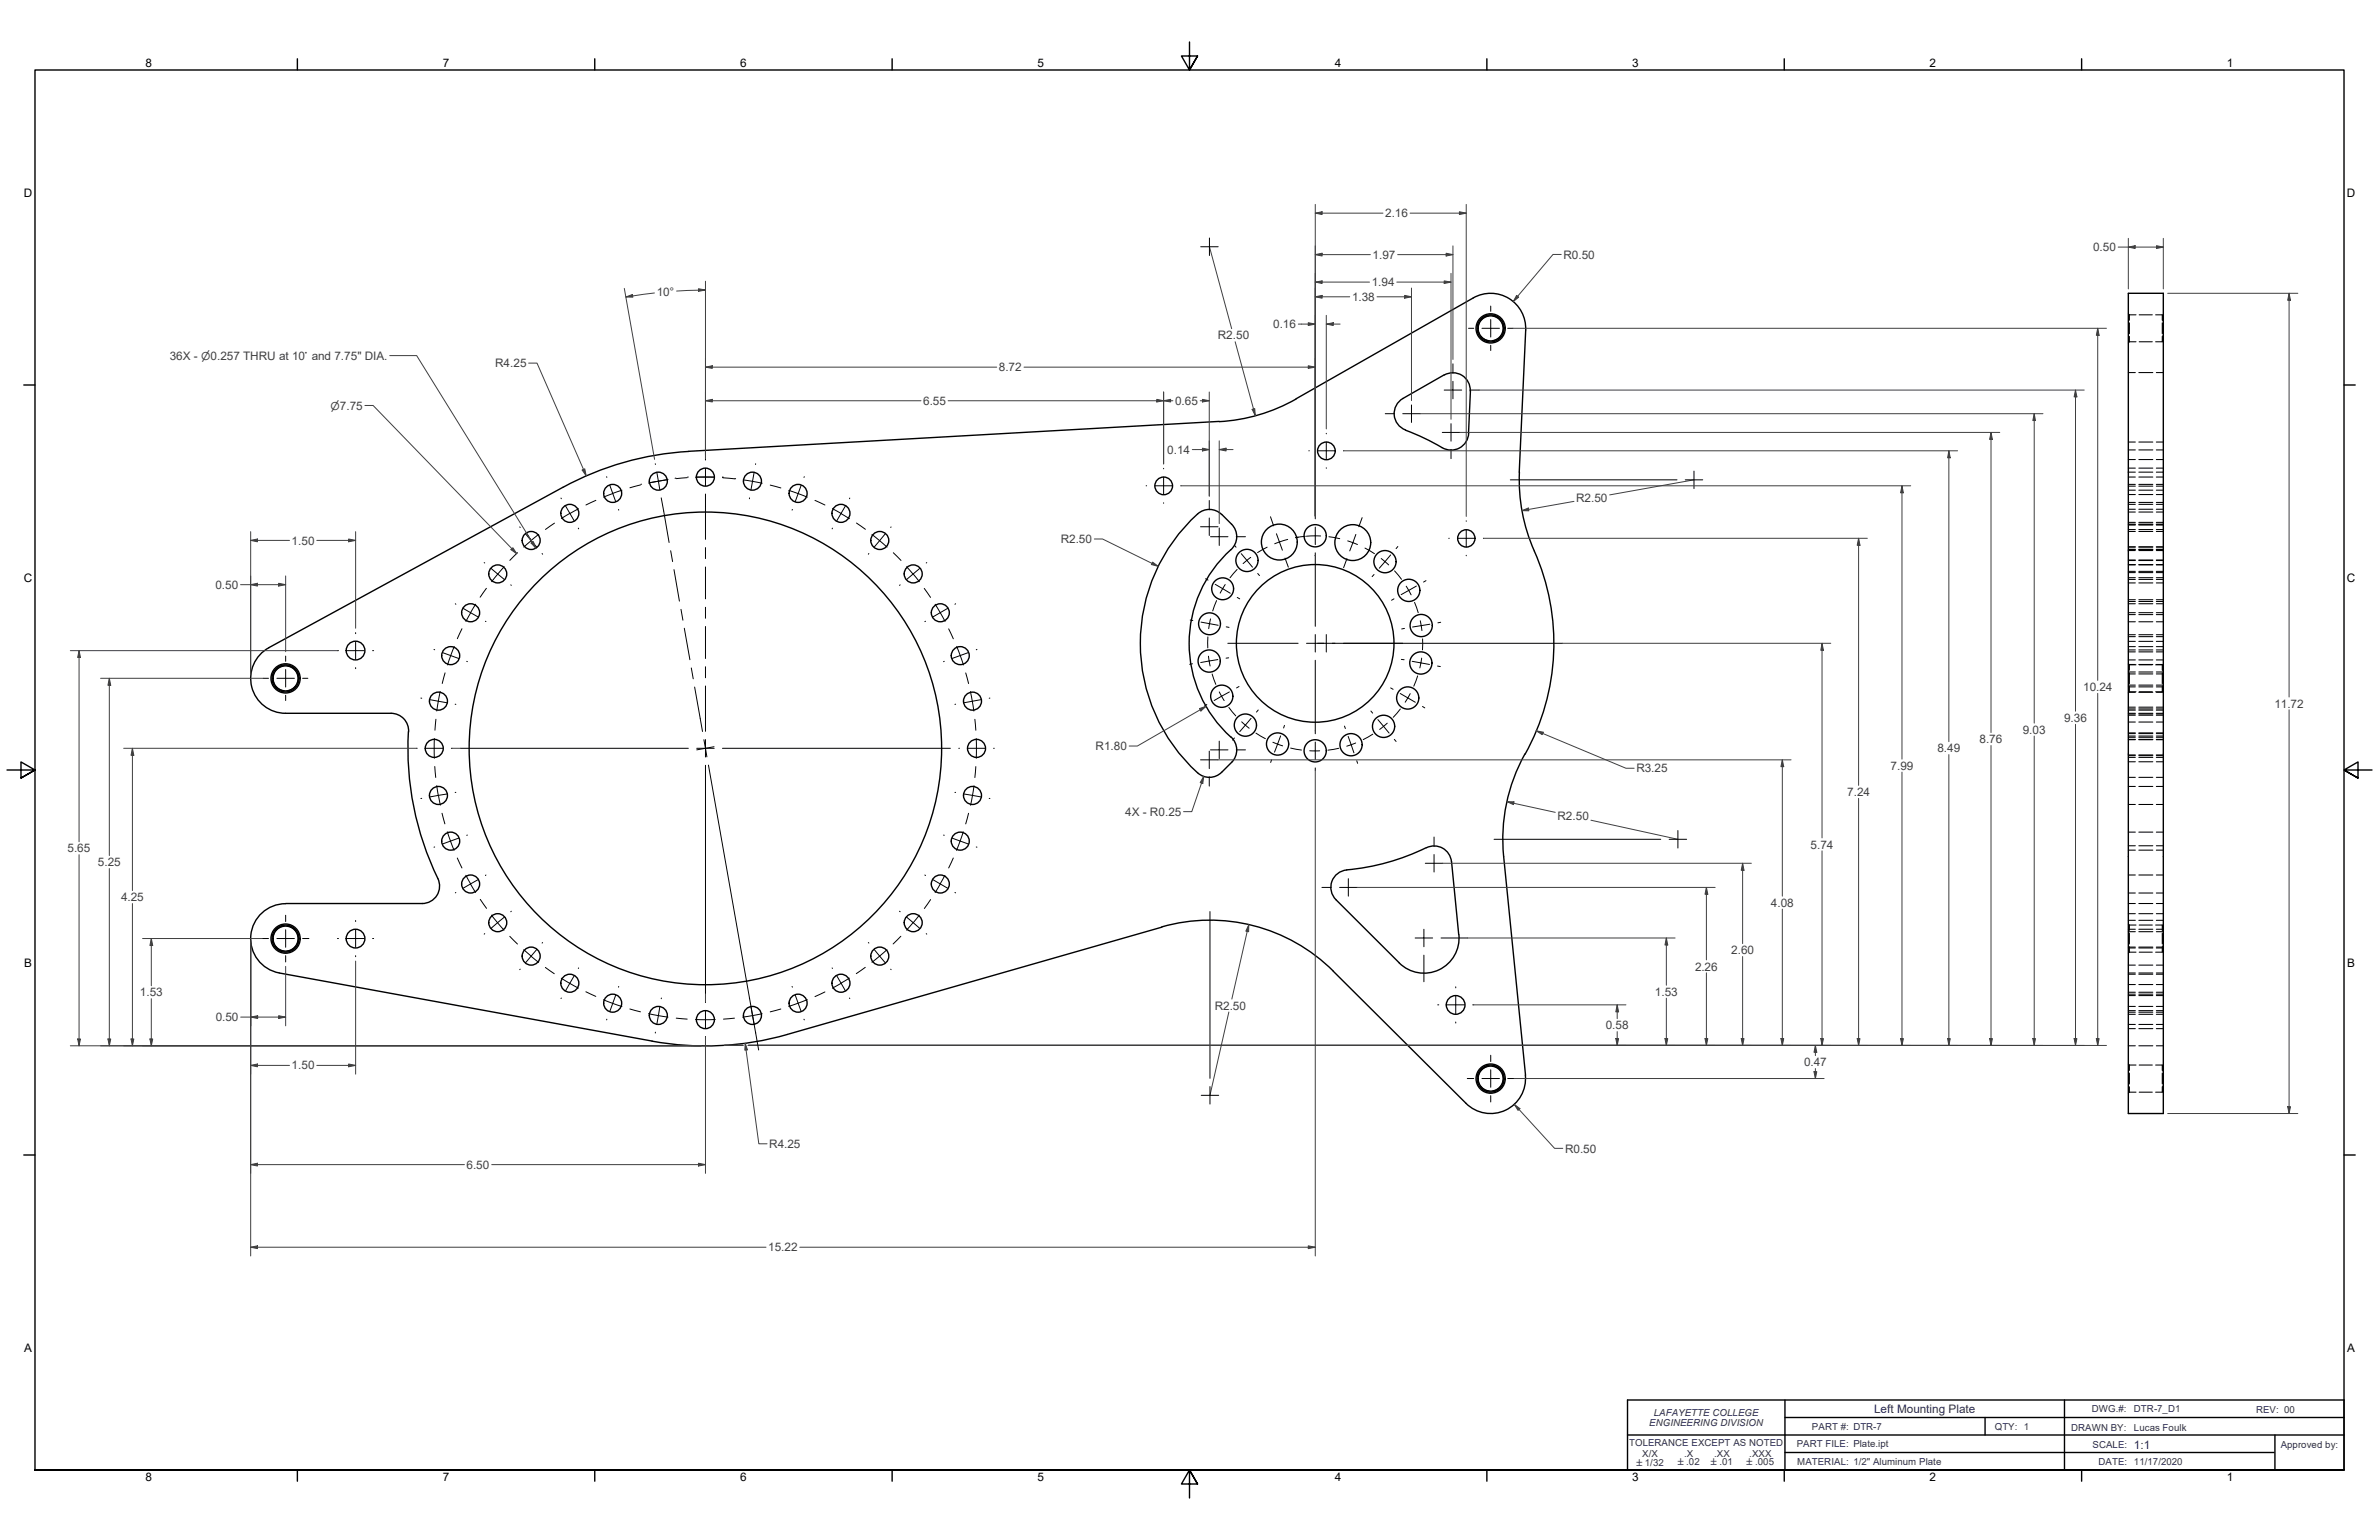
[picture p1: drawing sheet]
<svg xmlns="http://www.w3.org/2000/svg" width="864mm" height="559mm" viewBox="0 0 864 559" stroke-linecap="round" stroke-linejoin="round" font-family="sans-serif">
<defs><g id="words">
<g font-size="4.3">
<text x="52.8" y="24.4">8</text>
<text x="160.7" y="24.4">7</text>
<text x="268.7" y="24.4">6</text>
<text x="376.6" y="24.4">5</text>
<text x="484.6" y="24.4">4</text>
<text x="592.5" y="24.4">3</text>
<text x="700.5" y="24.4">2</text>
<text x="808.4" y="24.4">1</text>
<text x="8.6" y="71.4">D</text>
<text x="851.9" y="71.4">D</text>
<text x="8.6" y="211.1">C</text>
<text x="851.9" y="211.1">C</text>
<text x="8.8" y="350.8">B</text>
<text x="852" y="350.8">B</text>
<text x="8.8" y="490.5">A</text>
<text x="852" y="490.5">A</text>
<text x="52.8" y="537.5">8</text>
<text x="160.7" y="537.5">7</text>
<text x="268.7" y="537.5">6</text>
<text x="376.6" y="537.5">5</text>
<text x="484.6" y="537.5">4</text>
<text x="592.5" y="537.5">3</text>
<text x="700.5" y="537.5">2</text>
<text x="808.4" y="537.5">1</text>
</g>
<g font-size="4.3" fill="#3f3f3f">
<text x="502.8" y="78.9">2.16</text>
<text x="498.3" y="93.9">1.97</text>
<text x="567.6" y="93.9">R0.50</text>
<text x="759.8" y="91.1">0.50</text>
<text x="238.4" y="107.4">10°</text>
<text x="498" y="103.9">1.94</text>
<text x="490.8" y="109.2">1.38</text>
<text x="462.2" y="119.1">0.16</text>
<text x="442.1" y="123.1">R2.50</text>
<text x="61.7" y="130.5">36X - ⌀0.257 THRU at 10° and 7.75&quot; DIA.</text>
<text x="179.8" y="133.3">R4.25</text>
<text x="362.6" y="134.7">8.72</text>
<text x="335.1" y="146.9">6.55</text>
<text x="426.6" y="146.9">0.65</text>
<text x="423.7" y="164.7">0.14</text>
<text x="572.1" y="182.2">R2.50</text>
<text x="105.9" y="197.6">1.50</text>
<text x="385.1" y="197.1">R2.50</text>
<text x="78.2" y="213.6">0.50</text>
<text x="756.2" y="250.8">10.24</text>
<text x="825.6" y="256.8">11.72</text>
<text x="749.3" y="261.9">9.36</text>
<text x="718.6" y="269.6">8.76</text>
<text x="734.3" y="266.3">9.03</text>
<text x="397.7" y="272.2">R1.80</text>
<text x="703.3" y="273">8.49</text>
<text x="594" y="280.2">R3.25</text>
<text x="686.3" y="279.3">7.99</text>
<text x="670.6" y="288.9">7.24</text>
<text x="408.5" y="296">4X - R0.25</text>
<text x="565.4" y="297.7">R2.50</text>
<text x="24.5" y="309.3">5.65</text>
<text x="657.3" y="307.9">5.74</text>
<text x="35.6" y="314.3">5.25</text>
<text x="43.9" y="327">4.25</text>
<text x="642.9" y="329.1">4.08</text>
<text x="628.5" y="346.2">2.60</text>
<text x="615.3" y="352.2">2.26</text>
<text x="50.8" y="361.5">1.53</text>
<text x="600.8" y="361.4">1.53</text>
<text x="78.3" y="370.6">0.50</text>
<text x="440.9" y="366.4">R2.50</text>
<text x="582.9" y="373.5">0.58</text>
<text x="105.9" y="388">1.50</text>
<text x="654.9" y="386.8">0.47</text>
<text x="279.3" y="416.5">R4.25</text>
<text x="568.1" y="418.2">R0.50</text>
<text x="169.4" y="424.1">6.50</text>
<text x="278.9" y="454.1">15.22</text>
</g>
<g font-size="4.3" fill="#262659">
<text x="680.3" y="512.8">Left Mounting Plate</text>
<text x="774.6" y="525.8">1:1</text>
</g>
<text font-size="3.9" fill="#3f3f3f" x="120" y="148.6">⌀7.75</text>
<g font-size="3.5" fill="#262659">
<text x="600.3" y="513.7">LAFAYETTE COLLEGE</text>
<text x="759.3" y="512.3">DWG.#:</text>
<text x="774.6" y="512.3">DTR-7_D1</text>
<text x="819" y="512.8">REV: 00</text>
<text x="598.7" y="517.6">ENGINEERING DIVISION</text>
<text x="657.7" y="518.9">PART #: DTR-7</text>
<text x="724.1" y="518.9">QTY: 1</text>
<text x="751.8" y="519.1">DRAWN BY:</text>
<text x="774.6" y="519.1">Lucas Foulk</text>
<text x="591.4" y="524.6">TOLERANCE EXCEPT AS NOTED</text>
<text x="652.2" y="525.1">PART FILE: Plate.ipt</text>
<text x="759.7" y="525.3">SCALE:</text>
<text x="827.9" y="525.4">Approved by:</text>
<text x="596.1" y="528.8">X/X</text>
<text x="611.4" y="528.7">.X</text>
<text x="622.2" y="528.7">.XX</text>
<text x="635" y="528.7">.XXX</text>
<text x="652.4" y="531.5">MATERIAL: 1/2&quot; Aluminum Plate</text>
<text x="761.8" y="531.5">DATE: 11/17/2020</text>
</g>
<g font-size="3.3" fill="#262659">
<text x="594" y="531.8">±1/32</text>
<text x="609.1" y="531.7">±.02</text>
<text x="621.1" y="531.7">±.01</text>
<text x="634" y="531.7">±.005</text>
</g>
</g></defs>
<!-- layer: Hidden Edges(ANSI) -->
<g fill="none" stroke="#000" stroke-width=".38">
<path d="M537 117.3a4 4 0 0 0 0 3.7M540.6 114.6a4.6 4.6 0 0 0-3.2 1.9M541.7 114.6a4.3 4.3 0 0 1 3.1 1.9M545.3 117.3a4 4 0 0 1 0 3.7M772.6 113.9l.1 .1M772.9 114.1l.1 .1M773 114.2v2M773 117.2v3.9M773 114.2h2.4M776.5 114.2h4.8M782.5 114.2h2.4M784.9 114.2v2"/>
<path d="M784.9 117.2v3.9M784.9 114.2l.1 .2M785.1 114.4v.2M785.1 114.6v1.8M785.1 117.3v3.7M785.1 114.6h.1M785.3 114.5l-.1 .1M537.4 121.9a4.7 4.7 0 0 0 3.2 1.8M544.8 121.9a4.5 4.5 0 0 1-3.1 1.8M772.6 135.2h2.5M772.7 124.3l-.1 .2M773 122v2"/>
<path d="M773 124l-.1 .1M773 124h2.4M776.4 135.2h5.1M776.5 124h4.8M782.5 124h2.4M782.8 135.2h2.5M784.9 122v2M785 124h-.1M785.1 121.9v1.8M785.1 123.7h.1M785.1 123.7v.1M785.2 123.8h.1"/>
<path d="M772.6 163.3h2.5M772.6 179.5h2.5M772.6 173.1h2.5M772.6 166.8h2.5M772.6 160.4h2.5M772.6 177.9h2.5M772.6 171.3h2.5M772.6 176.4h2.5M772.6 169.9h2.5M772.6 175.8h2.5M776.4 163.3h5.1M776.4 179.5h5.1"/>
<path d="M776.4 173.1h5.1M776.4 166.8h5.1M776.4 160.4h5.1M776.4 177.9h5.1M776.4 171.3h5.1M776.4 176.4h5.1M776.4 169.9h5.1M776.4 175.8h5.1M782.8 163.3h2.5M782.8 179.5h2.5M782.8 173.1h2.5M782.8 166.8h2.5"/>
<path d="M782.8 160.4h2.5M782.8 177.9h2.5M782.8 171.3h2.5M782.8 176.4h2.5M782.8 169.9h2.5M782.8 175.8h2.5M772.6 198.4h2.5M772.6 192.2h2.5M772.6 190.4h2.5M772.6 199.8h2.5M772.6 199.3h2.5M772.6 190.2h2.5"/>
<path d="M772.6 184.8h2.5M772.6 189.5h2.5M772.6 183h2.5M772.6 182.3h2.5M772.6 199.4h2.5M772.6 192.8h2.5M772.6 185.8h2.5M776.4 198.4h5.1M776.4 192.2h5.1M776.4 190.4h5.1M776.4 199.8h5.1M776.4 199.3h5.1"/>
<path d="M776.4 190.2h5.1M776.4 184.8h5.1M776.4 189.5h5.1M776.4 183h5.1M776.4 182.3h5.1M776.4 199.4h5.1M776.4 192.8h5.1M776.4 185.8h5.1M782.8 198.4h2.5M782.8 192.2h2.5M782.8 190.4h2.5M782.8 199.8h2.5"/>
<path d="M782.8 199.3h2.5M782.8 190.2h2.5M782.8 184.8h2.5M782.8 189.5h2.5M782.8 183h2.5M782.8 182.3h2.5M782.8 199.4h2.5M782.8 192.8h2.5M782.8 185.8h2.5M772.6 218.2h2.5M772.6 210.2h2.5M772.6 217.6h2.5"/>
<path d="M772.6 209.6h2.5M772.6 207.8h2.5M772.6 207.3h2.5M772.6 203.2h2.5M772.6 203.4h2.5M772.6 204.9h2.5M772.6 211.5h2.5M772.6 205h2.5M772.6 219.1h2.5M776.4 218.2h5.1M776.4 210.2h5.1M776.4 217.6h5.1"/>
<path d="M776.4 209.6h5.1M776.4 207.8h5.1M776.4 207.3h5.1M776.4 203.2h5.1M776.4 203.4h5.1M776.4 204.9h5.1M776.4 211.5h5.1M776.4 205h5.1M776.4 219.1h5.1M782.8 218.2h2.5M782.8 210.2h2.5M782.8 217.6h2.5"/>
<path d="M782.8 209.6h2.5M782.8 207.8h2.5M782.8 207.3h2.5M782.8 203.2h2.5M782.8 203.4h2.5M782.8 204.9h2.5M782.8 211.5h2.5M782.8 205h2.5M782.8 219.1h2.5M772.6 230.3h2.5M772.6 222.3h2.5M772.6 231h2.5"/>
<path d="M772.6 223h2.5M772.6 235.8h2.5M772.6 236.5h2.5M772.6 239.5h2.5M772.6 232.7h2.5M772.6 234.6h2.5M772.6 225.6h2.5M776.4 230.3h5.1M776.4 222.3h5.1M776.4 231h5.1M776.4 223h5.1M776.4 235.8h5.1"/>
<path d="M776.4 236.5h5.1M776.4 239.5h5.1M776.4 232.7h5.1M776.4 234.6h5.1M776.4 225.6h5.1M782.8 230.3h2.5M782.8 222.3h2.5M782.8 231h2.5M782.8 223h2.5M782.8 235.8h2.5M782.8 236.5h2.5M782.8 239.5h2.5"/>
<path d="M782.8 232.7h2.5M782.8 234.6h2.5M782.8 225.6h2.5M99.5 244.3a4 4 0 0 0 0 3.7M99.9 248.9a4.4 4.4 0 0 0 3.3 1.8M103.2 241.6a4.3 4.3 0 0 0-3.3 1.9M104.1 241.6a4.3 4.3 0 0 1 3.3 1.9M107.4 248.9a4.4 4.4 0 0 1-3.3 1.8M107.9 244.3a4 4 0 0 1 0 3.7M772.6 240.9l.1 .1M772.6 258.8h2.5M772.6 259.5h2.5"/>
<path d="M772.6 259.1h2.5M772.6 257.2h2.5M772.6 249.2h2.5M772.6 256.6h2.5M772.6 248.6h2.5M772.6 243.8h2.5M772.6 244.5h2.5M772.6 241.1h2.5M772.6 257.7h2.5M772.6 251.2h2.5M772.7 251.3l-.1 .2M772.9 241.1l.1 .1"/>
<path d="M773 241.2v2M773 244.2v3.9M773 249v2M773 251l-.1 .1M773 251h2.4M773 241.2h2.4M776.4 258.8h5.1M776.4 259.5h5.1M776.4 259.1h5.1M776.4 257.2h5.1M776.4 249.2h5.1M776.4 256.6h5.1"/>
<path d="M776.4 248.6h5.1M776.4 243.8h5.1M776.4 244.5h5.1M776.4 241.1h5.1M776.4 257.7h5.1M776.4 251.2h5.1M776.5 251h4.8M776.5 241.2h4.8M782.5 251h2.4M782.5 241.2h2.4M782.8 258.8h2.5M782.8 259.5h2.5"/>
<path d="M782.8 259.1h2.5M782.8 257.2h2.5M782.8 249.2h2.5M782.8 256.6h2.5M782.8 248.6h2.5M782.8 243.8h2.5M782.8 244.5h2.5M782.8 241.1h2.5M782.8 257.7h2.5M782.8 251.2h2.5M784.9 241.2v2M784.9 244.2v3.9"/>
<path d="M784.9 249v2M784.9 241.2l.2 .4M785 251h-.1M785.1 241.6v1.8M785.1 244.3v3.7M785.1 248.9v1.8M785.1 241.6h.1M785.1 250.7h.1M785.1 250.7v.1M785.2 250.8h.1M785.3 241.5l-.1 .1M772.6 267.5h2.5"/>
<path d="M772.6 267.1h2.5M772.6 273.9h2.5M772.6 265.9h2.5M772.6 274.2h2.5M772.6 266.2h2.5M772.6 276.4h2.5M772.6 268.4h2.5M772.6 262h2.5M772.6 274.8h2.5M772.6 268.3h2.5M776.4 267.5h5.1M776.4 267.1h5.1"/>
<path d="M776.4 273.9h5.1M776.4 265.9h5.1M776.4 274.2h5.1M776.4 266.2h5.1M776.4 276.4h5.1M776.4 268.4h5.1M776.4 262h5.1M776.4 274.8h5.1M776.4 268.3h5.1M782.8 267.5h2.5M782.8 267.1h2.5M782.8 273.9h2.5"/>
<path d="M782.8 265.9h2.5M782.8 274.2h2.5M782.8 266.2h2.5M782.8 276.4h2.5M782.8 268.4h2.5M782.8 262h2.5M782.8 274.8h2.5M782.8 268.3h2.5M772.6 282.1h2.5M772.6 291.9h2.5M772.6 285.4h2.5M776.4 282.1h5.1"/>
<path d="M776.4 291.9h5.1M776.4 285.4h5.1M782.8 282.1h2.5M782.8 291.9h2.5M782.8 285.4h2.5M772.6 306.9h2.5M772.6 308.5h2.5M772.6 301.9h2.5M772.6 317.5h2.5M776.4 306.9h5.1M776.4 308.5h5.1M776.4 301.9h5.1"/>
<path d="M776.4 317.5h5.1M782.8 306.9h2.5M782.8 308.5h2.5M782.8 301.9h2.5M782.8 317.5h2.5M99.5 338.7a4.2 4.2 0 0 0 0 3.8M103.2 336a4.3 4.3 0 0 0-3.3 1.9M104.1 336a4.3 4.3 0 0 1 3.3 1.9M107.9 338.7a4.2 4.2 0 0 1 0 3.8M772.6 335.3l.1 .1M772.6 333.9h2.5M772.6 327.9h2.5"/>
<path d="M772.6 337.2h2.5M772.6 338.1h2.5M772.6 331.5h2.5M772.6 324h2.5M772.9 335.5l.1 .2M773 335.7v1.9M773 338.6v3.9M773 335.7h2.4M776.4 333.9h5.1M776.4 327.9h5.1M776.4 337.2h5.1M776.4 338.1h5.1"/>
<path d="M776.4 331.5h5.1M776.4 324h5.1M776.5 335.7h4.8M782.5 335.7h2.4M782.8 333.9h2.5M782.8 327.9h2.5M782.8 337.2h2.5M782.8 338.1h2.5M782.8 331.5h2.5M782.8 324h2.5M784.9 335.7v1.9M784.9 338.6v3.9"/>
<path d="M784.9 335.7l.1 .1M785.1 335.9v.1M785.1 336v1.8M785.1 338.8v3.6M785.1 336h.2M99.9 343.3a3.9 3.9 0 0 0 3.3 1.8M107.4 343.3a3.9 3.9 0 0 1-3.3 1.8M772.6 353.1h2.5M772.6 344h2.5M772.6 353.5h2.5M772.6 350.2h2.5M772.6 343.7h2.5"/>
<path d="M772.6 357.3h2.5M772.7 345.8l-.1 .1M773 343.5v2M773 345.5l-.1 .1M773 345.5h2.4M776.4 353.1h5.1M776.4 344h5.1M776.4 353.5h5.1M776.4 350.2h5.1M776.4 343.7h5.1M776.4 357.3h5.1M776.5 345.5h4.8"/>
<path d="M782.5 345.5h2.4M782.8 353.1h2.5M782.8 344h2.5M782.8 353.5h2.5M782.8 350.2h2.5M782.8 343.7h2.5M782.8 357.3h2.5M784.9 343.5v2M785 345.4l-.1 .1M785.1 343.3v1.8M785.1 345.1l.1 .1M785.1 345.1v.1"/>
<path d="M785.2 345.2h.1M772.6 379.5h2.5M772.6 368h2.5M772.6 361.3h2.5M772.6 371.7h2.5M772.6 365.2h2.5M772.6 360h2.5M772.6 373.3h2.5M772.6 366.7h2.5M772.6 367.3h2.5M772.6 360.7h2.5M776.4 379.5h5.1"/>
<path d="M776.4 368h5.1M776.4 361.3h5.1M776.4 371.7h5.1M776.4 365.2h5.1M776.4 360h5.1M776.4 373.3h5.1M776.4 366.7h5.1M776.4 367.3h5.1M776.4 360.7h5.1M782.8 379.5h2.5M782.8 368h2.5M782.8 361.3h2.5"/>
<path d="M782.8 371.7h2.5M782.8 365.2h2.5M782.8 360h2.5M782.8 373.3h2.5M782.8 366.7h2.5M782.8 367.3h2.5M782.8 360.7h2.5M537 389.5a4.2 4.2 0 0 0 0 3.8M537.4 394.1a4.1 4.1 0 0 0 3.2 1.8M540.6 386.8a4.6 4.6 0 0 0-3.2 1.9M541.7 386.8a4.3 4.3 0 0 1 3.1 1.9M544.8 394.1a3.9 3.9 0 0 1-3.1 1.8"/>
<path d="M545.3 389.5a4.2 4.2 0 0 1 0 3.8M772.6 386.1l.1 .1M772.7 396.6l-.1 .1M772.9 386.3l.1 .2M773 386.5v1.9M773 389.4v3.9M773 394.3v2M773 396.3l-.1 .1M773 396.3h2.4M773 386.5h2.4M776.5 396.3h4.8M776.5 386.5h4.8"/>
<path d="M782.5 396.3h2.4M782.5 386.5h2.4M784.9 386.5v1.9M784.9 389.4v3.9M784.9 394.3v2M784.9 386.5l.1 .1M785 396.2l-.1 .1M785.1 386.7v.1M785.1 386.8v1.8M785.1 389.6v3.6M785.1 394.1v1.8M785.1 386.8h.2"/>
<path d="M785.1 395.9l.1 .1M785.1 395.9v.1M785.2 396h.1"/>
</g>
<!-- layer: Visible Edges(ANSI) -->
<g fill="none" stroke="#000" stroke-width=".51">
<path d="M534.8 108.1a12.7 12.7 0 0 1 19 11.6l-2.3 51.6M534.9 108.1l-64.4 36.7a63.5 63.5 0 0 1-27.9 8.2M772.6 106.4h12.7v297.7h-12.7zM442.6 152.9l-192.6 10.9a107.9 107.9 0 0 0-45.6 13M510.2 156.1l6.8 2.9 6.5 3.4M533.1 157.2a6.4 6.4 0 0 1-9.6 5.2M533.7 141.9a6.3 6.3 0 0 0-9.4-5.8l-15 8.5a6.3 6.3 0 0 0-3.2 6 6.3 6.3 0 0 0 4.1 5.4M533.8 141.9l-.7 15.3M204.4 176.8l-106.8 58.2a12.7 12.7 0 0 0-6.2 14.3 12.7 12.7 0 0 0 12.3 9.5M551.6 171.3a65.9 65.9 0 0 0 6.6 31.6 82.6 82.6 0 0 1-4.6 70.8M434.7 186.5a63.5 63.5 0 0 0 0 93.9M434.8 186.5a6.3 6.3 0 0 1 8.7 .2"/>
<path d="M443.5 186.6l3.6 3.6M446.8 199.5a45.8 45.8 0 0 0 0 68M447.1 190.2a6.4 6.4 0 0 1-.3 9.3M103.7 258.8h38.3M142 258.8a6.4 6.4 0 0 1 6.3 6.8 106.7 106.7 0 0 0 10.6 53.2M446.8 267.4a6.4 6.4 0 0 1 .3 9.2M447.1 276.6l-3.6 3.6a6.3 6.3 0 0 1-8.7 .2M553.6 273.6a63.5 63.5 0 0 0-7.8 37.2l8 79.3M158.9 318.8a6.3 6.3 0 0 1-5.6 9.1h-49.6M488.9 315.7a6.3 6.3 0 0 0-5.4 4.1 6.3 6.3 0 0 0 1.4 6.7l23 22.9a12.7 12.7 0 0 0 14.5 2.5 12.7 12.7 0 0 0 7.2-12.8M517.8 307.6a82.5 82.5 0 0 1-28.9 8M517.8 307.6a6.3 6.3 0 0 1 9.1 5.1l2.6 26.4"/>
<path d="M103.7 327.9a12.7 12.7 0 0 0-12.7 11.5 12.7 12.7 0 0 0 10.4 13.6l135.3 24.8M421.7 336.3a63.4 63.4 0 0 1 62.3 16.1l48.2 48a12.7 12.7 0 0 0 14.3 2.4 12.7 12.7 0 0 0 7.2-12.7M421.8 336.4l-136 39a108 108 0 0 1-49.1 2.4"/>
<circle cx="541.1" cy="119.2" r="4.9"/>
<circle cx="541.1" cy="119.2" r="5.3"/>
<circle cx="541.1" cy="119.2" r="4.5"/>
<circle cx="222.4" cy="179" r="3.3"/>
<circle cx="239" cy="174.6" r="3.3"/>
<circle cx="256.1" cy="173.1" r="3.3"/>
<circle cx="273.1" cy="174.6" r="3.3"/>
<circle cx="289.7" cy="179" r="3.3"/>
<circle cx="422.4" cy="176.3" r="3.2"/>
<circle cx="481.5" cy="163.6" r="3.2"/>
<circle cx="192.8" cy="196.1" r="3.3"/>
<circle cx="206.9" cy="186.3" r="3.3"/>
<circle cx="305.3" cy="186.3" r="3.3"/>
<circle cx="319.4" cy="196.1" r="3.3"/>
<circle cx="464.4" cy="196.7" r="6.5"/>
<circle cx="477.4" cy="194.4" r="4"/>
<circle cx="491.1" cy="196.9" r="6.5"/>
<circle cx="532.3" cy="195.4" r="3.1"/>
<circle cx="180.7" cy="208.2" r="3.3"/>
<circle cx="331.5" cy="208.2" r="3.3"/>
<circle cx="443.8" cy="213.6" r="4"/>
<circle cx="452.7" cy="203.4" r="4"/>
<circle cx="502.8" cy="203.8" r="4"/>
<circle cx="511.4" cy="214.2" r="4"/>
<circle cx="129.1" cy="236.1" r="3.4"/>
<circle cx="163.6" cy="237.9" r="3.3"/>
<circle cx="170.8" cy="222.3" r="3.3"/>
<circle cx="341.3" cy="222.3" r="3.3"/>
<circle cx="348.6" cy="237.9" r="3.3"/>
<circle cx="438.9" cy="239.9" r="4"/>
<circle cx="439.1" cy="226.3" r="4"/>
<circle cx="477.4" cy="233.5" r="28.6"/>
<circle cx="515.9" cy="227" r="4"/>
<circle cx="103.7" cy="246.2" r="4.9"/>
<circle cx="103.7" cy="246.2" r="5.3"/>
<circle cx="103.7" cy="246.2" r="4.5"/>
<circle cx="159.2" cy="254.4" r="3.3"/>
<circle cx="353" cy="254.4" r="3.3"/>
<circle cx="443.5" cy="252.6" r="4"/>
<circle cx="511" cy="253.3" r="4"/>
<circle cx="515.8" cy="240.6" r="4"/>
<circle cx="157.6" cy="271.6" r="3.3"/>
<circle cx="256.1" cy="271.6" r="85.8"/>
<circle cx="354.5" cy="271.6" r="3.3"/>
<circle cx="452.1" cy="263.1" r="4"/>
<circle cx="463.8" cy="270" r="4"/>
<circle cx="477.4" cy="272.4" r="4"/>
<circle cx="490.4" cy="270.2" r="4"/>
<circle cx="502.3" cy="263.6" r="4"/>
<circle cx="159.2" cy="288.6" r="3.3"/>
<circle cx="353" cy="288.6" r="3.3"/>
<circle cx="163.6" cy="305.2" r="3.3"/>
<circle cx="348.6" cy="305.2" r="3.3"/>
<circle cx="170.8" cy="320.8" r="3.3"/>
<circle cx="180.7" cy="334.8" r="3.3"/>
<circle cx="331.5" cy="334.8" r="3.3"/>
<circle cx="341.3" cy="320.8" r="3.3"/>
<circle cx="103.7" cy="340.6" r="4.9"/>
<circle cx="103.7" cy="340.6" r="5.3"/>
<circle cx="103.7" cy="340.6" r="4.5"/>
<circle cx="129.1" cy="340.6" r="3.4"/>
<circle cx="192.8" cy="346.9" r="3.3"/>
<circle cx="206.9" cy="356.8" r="3.3"/>
<circle cx="305.3" cy="356.8" r="3.3"/>
<circle cx="319.4" cy="346.9" r="3.3"/>
<circle cx="222.4" cy="364" r="3.3"/>
<circle cx="239" cy="368.5" r="3.3"/>
<circle cx="256.1" cy="370" r="3.3"/>
<circle cx="273.1" cy="368.5" r="3.3"/>
<circle cx="289.7" cy="364" r="3.3"/>
<circle cx="528.4" cy="364.6" r="3.4"/>
<circle cx="541.1" cy="391.4" r="4.9"/>
<circle cx="541.1" cy="391.4" r="5.3"/>
<circle cx="541.1" cy="391.4" r="4.5"/>
</g>
<!-- layer: Border_0 -->
<g fill="none" stroke="#000" stroke-width=".51">
<path d="M431.8 15.2v10.2l-2.9-5.1h5.8l-2.9 5.1 2.9-5.1M107.9 21.3v4.1M215.9 21.3v4.1M323.8 21.3v4.1M539.8 21.3v4.1M647.7 21.3v4.1M755.6 21.3v4.1M8.6 139.7h4.1M850.9 139.7h4.1M2.5 279.4h10.2l-5.1-2.9v5.8l5.1-2.9-5.1 2.9M861.1 279.4h-10.2l5.1-2.9v5.8l-5.1-2.9 5.1 2.9M8.6 419.1h4.1"/>
<path d="M850.9 419.1h4.1M12.7 533.4v-508h838.2v508h-838.2h838.2M107.9 533.4v4.1M215.9 533.4v4.1M323.8 533.4v4.1M434.7 538.5l-2.9-5.1 2.9 5.1h-5.8l2.9-5.1v10.2M539.8 533.4v4.1M647.7 533.4v4.1M755.6 533.4v4.1"/>
</g>
<!-- layer: Sketch Geometry(ANSI) -->
<path d="M590.8 508h260.1v25.4h-260.1zM648 514.3h202.9M648 508v25.4M720.6 514.3v6.4M749.4 508v25.4M590.8 520.7h260.1M648 527h177.5M825.8 520.7v12.7" fill="none" stroke="#000" stroke-width=".51"/>
<!-- layer: Center Mark(ANSI) -->
<g fill="none" stroke="#000" stroke-width=".36">
<path d="M533.1 119.1h1.9M538 119.1h6.3M541.1 111.1v1.9M541.1 116v6.3M547.3 119.1h1.9M527.4 138.4v3.1h-3.1M527.4 132v3.4M541.1 125.3v1.9M481.5 157.2v.2M502.9 150.1h3.3M509.2 150.1h6.4M512.4 146.9v6.4"/>
<path d="M523.6 156.9h6.3M526.7 153.7v6.4M530.6 141.5h-3.2v3.2M533.6 141.5h3.4M220.2 173l.1 .2M221.4 176.1l2.1 6M232.7 175.7h.2M242.1 174.1l-6.3 1M245.4 173.5h-.4M249.6 173.1h.3M252.9 173.1h6.4M262.3 173.1h.2"/>
<path d="M273.7 171.4l-1.1 6.3M274.3 168.3v.2M290.8 176.1l-2.1 6M292 173l-.2 .2M416.1 176.3h.1M419.2 176.3h6.4M422.4 169.9v.2M422.4 173.1v6.4M428.6 176.3h.2M475.1 163.6h.2M478.3 163.6h6.3M481.5 160.4v6.4"/>
<path d="M481.5 169.7v.2M487.7 163.6h.1M526.7 163.1v3.3M188.7 191.2l.1 .2M190.8 193.7l4.1 4.9M203.6 180.7l.2 .3M205.3 183.6l3.2 5.4M209.9 191.6l.2 .3M224.5 184.8l.1 .3M272.1 180.7l-.1 .3M287.7 184.8l-.2 .3M302.2 191.6l-.1 .3"/>
<path d="M306.9 183.6l-3.2 5.4M308.5 180.7l-.1 .3M321.4 193.7l-4.1 4.9M323.5 191.2l-.2 .2M422.4 182.4v.2M435.8 191.1h6.4M439 181.6v3.4M439 188v6.3M442.6 191.6v3.2h-3.2M445.8 194.8h-3.2v3.1M448.1 197.8l.6 .8M448.8 194.8h3.3"/>
<path d="M461.2 187.5l1.1 3.3M463.4 193.7l2.1 5.9M477.5 187.3v1M477.5 191.3v6.3M492.2 193.9l-2.2 6M494.5 187.8l-1.2 3.3M507.4 198.3l-.6 .8M525.9 195.3h.2M529.1 195.3h6.3M532.3 189v.2M532.3 192.2v6.3M538.5 195.3h.1"/>
<path d="M165.3 219.1l.2 .2M175.8 204.2l.2 .1M178.2 206.2l4.9 4.1M185.4 212.2l.2 .2M196.8 200.9l.2 .2M315.4 200.9l-.2 .2M326.8 212.2l-.3 .2M333.9 206.2l-4.8 4.1M336.4 204.2l-.2 .1M346.9 219.1l-.3 .2M437.6 210l.9 .5M441.1 212l5.5 3.3"/>
<path d="M449.1 216.8l.9 .5M450.6 200.9l4.1 4.9M456.6 208.1l.6 .8M466.5 202.5l1.2 3.3M477.5 200.6v26.7M488.9 202.7l-1.2 3.3M498.8 208.5l-.7 .7M504.8 201.4l-4.1 4.8M506 217.3l-.9 .5M514.2 212.7l-5.6 3.1M517.7 210.7l-.9 .5M532.3 201.5v.2"/>
<path d="M103.7 238.1v1.9M122.5 236.1h.4M125.9 236.1h6.4M129.1 229.6v.3M129.1 232.9v6.4M135.3 236.1h.3M157.5 235.6l.3 .2M160.6 236.8l6 2.2M168.1 220.7l5.5 3.2M169.4 240l.3 .1M176.2 225.4l.2 .2M336 225.4l-.3 .2"/>
<path d="M342.8 240l-.3 .1M344 220.7l-5.4 3.2M351.5 236.8l-5.9 2.2M354.6 235.6l-.2 .2M432.1 225l.9 .2M436 225.7l6.2 1.2M442.1 239.3l-6.2 1.1M445.1 227.5l1.1 .1M445.7 233.4h25.5M446 238.7l-.9 .1M474.3 233.4h6.3M477.5 230.3v6.3"/>
<path d="M477.5 239.6v26.7M483.6 233.4h25.6M508.7 239.3l1 .1M509.8 228l-1 .2M512.6 240l6.3 1.1M519 226.5l-6.2 1M523 225.8l-1 .2M95.6 246.1h1.9M100.5 246.1h6.4M103.7 243v6.3M103.7 252.3v1.9M109.9 246.1h1.9"/>
<path d="M129.1 242.3v.3M152.8 253.3l.3 .1M156 253.9l6.3 1.1M165.2 255.5l.3 .1M346.9 255.5l-.3 .1M356.1 253.9l-6.2 1.1M359.3 253.3l-.2 .1M432.9 240.9l-1 .1M438.1 255.7l-.8 .5M446.3 251.1l-5.5 3.1M449.8 249.1l-.9 .5M456.8 257.6l-.7 .8"/>
<path d="M497.6 258l.7 .8M504.8 249.6l.9 .5M508.3 251.7l5.5 3.1M516.4 256.3l.8 .6M521.8 241.7l1.1 .2M151.2 271.5h.2M154.5 271.5h6.3M163.8 271.5h.3M167.2 271.5h82.7M252.9 271.5h6.4M262.3 271.5h82.7M348 271.5h.3"/>
<path d="M351.3 271.5h6.4M360.7 271.5h.2M435.8 275.7h6.4M439 272.5v6.4M442.6 268.9v3.2h-3.2M445.8 272.1h-3.2v3.2M448.1 267.8l-.7 .7M448.8 272.1h3.3M454.2 260.7l-4.2 4.8M461.6 275.7l-.3 1M464.9 267l-2.2 5.9M466.3 263.2l-.3 1"/>
<path d="M477.5 269.2v6.4M477.5 278.6v1M488.1 263.5l.3 .9M489.4 267.2l2.1 6M492.5 276l.3 1M500.2 261.1l4.1 4.9M506.2 268.3l.6 .7M153.1 289.7l-.3 .1M162.3 288.1l-6.3 1.1M165.2 287.5h.3M346.6 287.5h.3M349.9 288.1l6.2 1.1"/>
<path d="M359.1 289.7l.2 .1M439 281.9v3.3M157.8 307.3l-.3 .1M166.6 304.1l-6 2.2M169.7 303l-.3 .1M173.6 319.2l-5.5 3.1M176.4 317.5l-.2 .2M335.7 317.5l.3 .2M338.6 319.2l5.4 3.1M342.5 303l.3 .1M345.6 304.1l5.9 2.2M354.4 307.3l.2 .1"/>
<path d="M489.5 318.8v6.4M517.4 313.2h6.3M520.6 303.7v3.4M520.6 310.1v6.3M103.7 332.1v2.3M103.7 337.4v6.3M129.1 334v.4M129.1 337.4v6.3M165.5 323.8l-.2 .2M176 338.8l-.2 .2M183.1 332.7l-4.9 4.2M185.6 330.6l-.2 .2"/>
<path d="M326.5 330.6l.3 .2M329.1 332.7l4.8 4.2M336.2 338.8l.2 .2M346.6 323.8l.3 .2M479.9 322h3.3M486.3 322h6.3M516.9 337.2v3.2h-3.2M95.2 340.6h2.3M100.5 340.6h6.4M103.7 346.8v2.3M109.9 340.6h2.2M122.5 340.6h.4"/>
<path d="M125.9 340.6h6.4M129.1 346.8v.4M135.3 340.6h.3M188.8 351.7l-.1 .2M194.9 344.5l-4.1 4.9M197 342l-.2 .2M208.5 354l-3.2 5.5M210.1 351.2l-.2 .2M224.6 357.9l-.1 .3M287.5 357.9l.2 .3M302.1 351.2l.1 .2M303.7 354l3.2 5.5"/>
<path d="M315.2 342l.2 .2M317.3 344.5l4.1 4.9M323.3 351.7l.2 .2M516.9 346.6v9.6M520.1 340.4h-3.2v3.1M523.1 340.4h9.7M528.4 358.1v.4M203.8 362.1l-.2 .2M220.3 369.8l-.1 .3M223.5 361.1l-2.1 5.9M237.9 374.5v.3M239.5 365.3l-1.1 6.3"/>
<path d="M240.1 362.1l-.1 .3M256.1 363.5v.3M256.1 366.8v6.3M256.1 376.1v.3M272 362.1l.1 .3M272.6 365.3l1.1 6.3M274.3 374.5v.3M288.7 361.1l2.1 5.9M291.8 369.8l.2 .3M308.4 362.1l.1 .2M521.9 364.6h.4M525.3 364.6h6.3"/>
<path d="M528.4 361.4v6.4M528.4 370.8v.4M534.6 364.6h.4M532.6 391.4h2.4M538 391.4h6.3M541.1 382.9v2.3M541.1 388.2v6.3M541.1 397.6v2.3M547.3 391.4h2.3"/>
</g>
<!-- layer: Centerline(ANSI) -->
<g fill="none" stroke="#000" stroke-width=".36">
<path d="M225.8 177.9l-6.7 2.5M232.5 176l-3.8 1M242.5 174l-7 1.3M249.5 173.3l-4 .4M259.2 173.2h-6.7M262.3 173.3l4.5 .4M266.8 173.7h.3M270 174.2l6.7 1.1M279.6 176l3.9 1.1M286.3 177.9l6.8 2.5M192.8 196.2l-2.7 2.3M195.6 193.9l-2.8 2.2"/>
<path d="M201.3 189.8l-3.3 2.3M206.8 186.3l-3 1.8M210 184.6l-3.1 1.7M216.3 181.6l-3.6 1.6M295.8 181.6l3.7 1.7M302.2 184.6l6.1 3.6M310.9 189.8l3.3 2.3M316.5 193.9l2.8 2.3M319.3 196.2l2.7 2.3M460 198.5l-3.5 2M467.4 195.7l-4.7 1.6M471.3 194.9l-1 .2"/>
<path d="M473.8 194.6l-3.4 .5M477.4 194.4l2 .1M477.4 194.4l-3.1 .2M482.4 194.8l3.9 .7M489.2 196.3l3.6 1.3M495.5 198.9l3.4 2M172.7 219.2l-1.9 3.1M176.6 213.5l-2.3 3.2M183.1 205.6l-4.7 5.5M187.9 200.5l-2.8 2.9M324.3 200.6l2.8 2.8M329.1 205.6l2.3 2.7"/>
<path d="M331.5 208.3l2.2 2.8M335.5 213.5l2.3 3.3M339.5 219.3l3.6 6.2M441.6 217.9l-1.4 3.8M444.8 212.1l-1.9 3.1M449.1 206.6l-2.6 3.1M454 202.2l-2.8 2.3M501.4 202.7l2.7 2.3M506.2 207.1l2.6 3.1M510.5 212.7l1.7 3.1M513.5 218.6l1.3 3.7M164.9 234.6l-2.5 6.7"/>
<path d="M167.7 228.1l-1.7 3.7M170.9 222.4l-1.8 3.1M344.4 228.2l1.7 3.6M347.3 234.5l2.5 6.8M438.5 231.1l-.1 4M438.7 238.1l.6 3.6M439.4 224.6l-.6 3.5M515.6 225.3l.6 3.5M516.1 238.8l-.7 3.6M516.4 231.8v4M159.8 250.9l-1.3 7.1M161.6 244.2l-1.1 3.8"/>
<path d="M350.6 244.2l1 3.8M352.3 251l1.2 7M440 244.6l1.4 3.7M442.6 251.1l1.8 3.1M446.1 256.7l2.5 3.1M508.3 257.3l-2.6 3M511.9 251.7l-1.8 3.1M514.6 245.2l-1.4 3.8M157.7 268v7.1M157.8 278.1l.4 4M158.2 261l-.3 4M353.9 261l.3 4"/>
<path d="M354.2 278.2l-.3 3.9M354.4 268l.1 3.6M354.5 271.6l-.1 3.6M450.7 261.9l2.8 2.4M455.9 266l3.5 2M462.1 269.3l3.5 1.3M468.5 271.4l3.9 .8M475.4 272.4h3.7M486 271.5l-4 .7M492.1 269.6l-3.2 1.2M498.3 266.4l-3.4 2M503.6 262.4l-2.8 2.3"/>
<path d="M158.5 285.1l.6 3.5M159.2 288.6l.6 3.5M160.5 295.1l1 3.9M351.6 295.1l-1 3.9M353.6 285.1l-1.3 7.1M162.4 301.8l2.4 6.8M166 311.3l1.7 3.7M169.1 317.6l1.7 3.1M343 317.6l-1.7 3.2M346.1 311.3l-1.7 3.7M349.7 301.8l-2.5 6.8M170.8 320.8l1.8 3"/>
<path d="M174.3 326.3l2.3 3.3M178.4 332l4.6 5.5M185 339.7l2.9 2.9M327 339.7l-2.8 2.8M331.4 334.8l-2.3 2.7M333.7 332.1l-2.2 2.8M337.8 326.4l-2.3 3.3M341.3 320.8l-1.8 3.1M190.1 344.6l2.7 2.3M192.8 347l2.8 2.2M198 351l3.2 2.3M203.7 355l6.3 3.6"/>
<path d="M212.7 359.9l3.6 1.7M299.5 359.9l-3.7 1.7M305.3 356.8l-3.2 1.8M308.3 354.9l-3.1 1.9M314.1 351l-3.3 2.3M322 344.6l-5.5 4.6M219 362.8l6.8 2.4M228.6 366.1l3.9 1.1M235.4 367.8l7.1 1.3M245.5 369.4l4 .4M252.5 369.9h7.1M266.6 369.4l-4 .4"/>
<path d="M276.7 367.8l-7.1 1.3M283.4 366.1l-3.8 1.1M293.1 362.7l-6.8 2.5"/>
</g>
<!-- layer: Dimensions(ANSI) -->
<path d="M772.6 89.7h2.5" fill="none" stroke="#3f3f3f" stroke-width=".36"/>
<path d="M772.6 89.7l2.5-.5v1z" fill-rule="evenodd" fill="#3f3f3f"/>
<path d="M772.6 89.7l2.5-.5v1zM782.8 89.7h2.5" fill="none" stroke="#3f3f3f" stroke-width=".36"/>
<path d="M782.8 89.2l2.5 .5-2.5 .5z" fill-rule="evenodd" fill="#3f3f3f"/>
<path d="M768.9 89.7h3.7M772.6 86.5v18.3M775.1 89.7h7.7M782.8 89.2l2.5 .5-2.5 .5zM785.3 86.5v18.3M831 106.4v2.6" fill="none" stroke="#3f3f3f" stroke-width=".36"/>
<path d="M831 106.4l.5 2.6h-1z" fill-rule="evenodd" fill="#3f3f3f"/>
<path d="M831 106.4l.5 2.6h-1zM831 401.6v2.5" fill="none" stroke="#3f3f3f" stroke-width=".36"/>
<path d="M830.5 401.6h1l-.5 2.5z" fill-rule="evenodd" fill="#3f3f3f"/>
<path d="M786.9 106.4h47.2M831 109v143.9M831 257.6v144M786.9 404.1h47.2M830.5 401.6h1l-.5 2.5zM91 422.6h2.5" fill="none" stroke="#3f3f3f" stroke-width=".36"/>
<path d="M91 422.6l2.5-.5v1z" fill-rule="evenodd" fill="#3f3f3f"/>
<path d="M91 422.6l2.5-.5v1zM253.6 422.6h2.5" fill="none" stroke="#3f3f3f" stroke-width=".36"/>
<path d="M253.6 422.1l2.5 .5-2.5 .5z" fill-rule="evenodd" fill="#3f3f3f"/>
<path d="M91 342.1v83.7M91.1 369.1h2.4M256.1 360.4v3.1M256.1 376.4v49.4M93.5 422.6h75.1M178.5 422.6h75.1M253.6 422.1l2.5 .5-2.5 .5z" fill="none" stroke="#3f3f3f" stroke-width=".36"/>
<path d="M91.1 369.1l2.4-.5v1z" fill-rule="evenodd" fill="#3f3f3f"/>
<path d="M91.1 369.1l2.4-.5v1zM101.2 369.1h2.5" fill="none" stroke="#3f3f3f" stroke-width=".36"/>
<path d="M101.2 368.6l2.5 .5-2.5 .5z" fill-rule="evenodd" fill="#3f3f3f"/>
<path d="M91.1 341v31.2M103.7 350.6v21.6M87.4 369.1h3.7M93.5 369.1h7.7M101.2 368.6l2.5 .5-2.5 .5zM91 386.6h2.5" fill="none" stroke="#3f3f3f" stroke-width=".36"/>
<path d="M91 386.6l2.5-.5v1z" fill-rule="evenodd" fill="#3f3f3f"/>
<path d="M91 386.6l2.5-.5v1zM126.6 386.6h2.5" fill="none" stroke="#3f3f3f" stroke-width=".36"/>
<path d="M126.6 386.1l2.5 .5-2.5 .5z" fill-rule="evenodd" fill="#3f3f3f"/>
<path d="M91 342.1v47.7M129.1 348.7v41.1M93.5 386.6h11.6M115 386.6h11.6M126.6 386.1l2.5 .5-2.5 .5zM91 452.6h2.5" fill="none" stroke="#3f3f3f" stroke-width=".36"/>
<path d="M91 452.6l2.5-.5v1z" fill-rule="evenodd" fill="#3f3f3f"/>
<path d="M91 452.6l2.5-.5v1zM474.9 452.6h2.6" fill="none" stroke="#3f3f3f" stroke-width=".36"/>
<path d="M474.9 452.1l2.6 .5-2.6 .5z" fill-rule="evenodd" fill="#3f3f3f"/>
<path d="M91 212.2h2.5M477.5 265.2h.1M477.5 279.6v176.1M91 342.1v113.6M93.5 452.6h184.6M290.3 452.6h184.6M474.9 452.1l2.6 .5-2.6 .5z" fill="none" stroke="#3f3f3f" stroke-width=".36"/>
<path d="M91 212.2l2.5-.6v1.1z" fill-rule="evenodd" fill="#3f3f3f"/>
<path d="M91 212.2l2.5-.6v1.1zM101.2 212.2h2.5" fill="none" stroke="#3f3f3f" stroke-width=".36"/>
<path d="M101.2 211.6l2.5 .6-2.5 .5z" fill-rule="evenodd" fill="#3f3f3f"/>
<path d="M91 196.1h2.5M87.3 212.2h3.7M91 209v35.5M93.5 212.2h7.7M101.2 211.6l2.5 .6-2.5 .5zM103.7 209v27.5" fill="none" stroke="#3f3f3f" stroke-width=".36"/>
<path d="M91 196.1l2.5-.5v1z" fill-rule="evenodd" fill="#3f3f3f"/>
<path d="M91 196.1l2.5-.5v1zM126.6 196.1h2.5" fill="none" stroke="#3f3f3f" stroke-width=".36"/>
<path d="M126.6 195.6l2.5 .5-2.5 .5z" fill-rule="evenodd" fill="#3f3f3f"/>
<path d="M91 192.9v51.6M93.5 196.1h11.6M115 196.1h11.6M126.6 195.6l2.5 .5-2.5 .5zM129.1 192.9v35.1M54.9 377v2.5" fill="none" stroke="#3f3f3f" stroke-width=".36"/>
<path d="M54.4 377h1l-.5 2.5z" fill-rule="evenodd" fill="#3f3f3f"/>
<path d="M54.9 340.6v2.5M54.4 377h1l-.5 2.5z" fill="none" stroke="#3f3f3f" stroke-width=".36"/>
<path d="M54.9 340.6l.5 2.5h-1z" fill-rule="evenodd" fill="#3f3f3f"/>
<path d="M51.8 340.6h43.4M54.9 340.6l.5 2.5h-1zM54.9 343.1v14.6M39.7 377v2.5M51.8 379.5h202.7M54.9 362.4v14.6" fill="none" stroke="#3f3f3f" stroke-width=".36"/>
<path d="M39.2 377h1l-.5 2.5z" fill-rule="evenodd" fill="#3f3f3f"/>
<path d="M39.7 246.1v2.6M39.2 377h1l-.5 2.5z" fill="none" stroke="#3f3f3f" stroke-width=".36"/>
<path d="M39.7 246.1l.5 2.6h-1z" fill-rule="evenodd" fill="#3f3f3f"/>
<path d="M36.5 246.1h59.1M39.7 246.1l.5 2.6h-1zM39.7 248.7v61.8M39.7 315.2v61.8M36.5 379.5h218M48.1 377v2.5" fill="none" stroke="#3f3f3f" stroke-width=".36"/>
<path d="M47.6 377h1l-.5 2.5z" fill-rule="evenodd" fill="#3f3f3f"/>
<path d="M48.1 271.5v2.6M47.6 377h1l-.5 2.5z" fill="none" stroke="#3f3f3f" stroke-width=".36"/>
<path d="M48.1 271.5l.5 2.6h-1z" fill-rule="evenodd" fill="#3f3f3f"/>
<path d="M44.9 271.5h106.3M48.1 271.5l.5 2.6h-1zM48.1 274.1v49.1M164.1 271.5h3.1M48.1 327.9v49.1M28.7 377v2.5M44.9 379.5h209.6" fill="none" stroke="#3f3f3f" stroke-width=".36"/>
<path d="M28.2 377h1l-.5 2.5z" fill-rule="evenodd" fill="#3f3f3f"/>
<path d="M28.7 236.1v2.5M28.2 377h1l-.5 2.5z" fill="none" stroke="#3f3f3f" stroke-width=".36"/>
<path d="M28.7 236.1l.5 2.5h-1z" fill-rule="evenodd" fill="#3f3f3f"/>
<path d="M25.5 236.1h97M28.7 236.1l.5 2.5h-1zM28.7 238.6v66.8M28.7 310.1v66.9M25.5 379.5h229M270.5 378.5l.3 2.5" fill="none" stroke="#3f3f3f" stroke-width=".36"/>
<path d="M270.5 378.5l.8 2.4-.9 .2z" fill-rule="evenodd" fill="#3f3f3f"/>
<path d="M211.8 170.4l1 2.3M270.5 378.5l.8 2.4-.9 .2zM270.8 381l4.7 34h2.9" fill="none" stroke="#3f3f3f" stroke-width=".36"/>
<path d="M211.3 170.6l1-.5 .5 2.6z" fill-rule="evenodd" fill="#3f3f3f"/>
<path d="M191.9 131.8h3l16.9 38.6M455 148.4l.7 2.4M211.3 170.6l1-.5 .5 2.6z" fill="none" stroke="#3f3f3f" stroke-width=".36"/>
<path d="M454.5 148.5l1-.2 .2 2.5z" fill-rule="evenodd" fill="#3f3f3f"/>
<path d="M439 89.5l8.1 29.8M550.9 107.5l-1.6 1.9M448.4 124l6.6 24.4M454.5 148.5l1-.2 .2 2.5z" fill="none" stroke="#3f3f3f" stroke-width=".36"/>
<path d="M550.5 107.2l.8 .6-2 1.6z" fill-rule="evenodd" fill="#3f3f3f"/>
<path d="M566.7 92.3h-2.9l-12.9 15.2M550.5 107.2l.8 .6-2 1.6zM554.9 184.8l-2.5 .5" fill="none" stroke="#3f3f3f" stroke-width=".36"/>
<path d="M552.4 185.3l2.4-1 .2 1.1z" fill-rule="evenodd" fill="#3f3f3f"/>
<path d="M614.9 174.1l-30.6 5.5M552.4 185.3l2.4-1 .2 1.1zM571.4 181.9l-16.5 2.9M557.7 265.2l2.3 .9" fill="none" stroke="#3f3f3f" stroke-width=".36"/>
<path d="M557.7 265.2l2.5 .5-.4 .9z" fill-rule="evenodd" fill="#3f3f3f"/>
<path d="M557.7 265.2l2.5 .5-.4 .9zM560 266.1l30.2 12.7h3M547.1 290.9l2.4 .6" fill="none" stroke="#3f3f3f" stroke-width=".36"/>
<path d="M547.1 290.9l2.5 .1-.2 1z" fill-rule="evenodd" fill="#3f3f3f"/>
<path d="M547.1 290.9l2.5 .1-.2 1zM549.5 291.5l15.1 3.3M577.5 297.6l31.6 6.9M549.7 400.7l1.7 1.9" fill="none" stroke="#3f3f3f" stroke-width=".36"/>
<!-- layer: Center Mark(ANSI) -->
<path d="M548.3 174.1h60.5M611.8 174.1h6.3M614.9 170.9v6.4M481.5 230.3v3.1h-3.2M484.6 233.4h-3.1v3.2M487.7 233.4h79.5M542.4 304.5h60.5M605.9 304.5h6.4M609.1 301.4v6.3" fill="none" stroke="#000" stroke-width=".36"/>
<!-- layer: Dimensions(ANSI) -->
<path d="M549.7 400.7l2.1 1.6-.7 .6z" fill-rule="evenodd" fill="#3f3f3f"/>
<path d="M453.3 335.5l-.5 2.4M549.7 400.7l2.1 1.6-.7 .6zM551.4 402.6l12.9 14.1h3" fill="none" stroke="#3f3f3f" stroke-width=".36"/>
<path d="M453.3 335.5v2.6l-1.1-.2z" fill-rule="evenodd" fill="#3f3f3f"/>
<path d="M256.1 133.2h2.5M452.8 337.9l-5.6 24.6M453.3 335.5v2.6l-1.1-.2zM446.1 367.2l-6.9 30.2" fill="none" stroke="#3f3f3f" stroke-width=".36"/>
<!-- layer: Center Mark(ANSI) -->
<path d="M259.2 271l-6.3 1.1M439.2 330.8v60.5M436.1 397.4h6.3M439.2 394.3v6.3" fill="none" stroke="#000" stroke-width=".36"/>
<!-- layer: Dimensions(ANSI) -->
<path d="M256.1 133.2l2.5-.5v1z" fill-rule="evenodd" fill="#3f3f3f"/>
<path d="M256.1 133.2l2.5-.5v1zM474.9 133.2h2.6" fill="none" stroke="#3f3f3f" stroke-width=".36"/>
<path d="M474.9 132.7l2.6 .5-2.6 .5z" fill-rule="evenodd" fill="#3f3f3f"/>
<path d="M256.1 130v36.7M258.6 133.2h103.2M371.7 133.2h103.2M474.9 132.7l2.6 .5-2.6 .5zM477.5 130v33.5M256.1 145.4h2.5M477.5 163.7v23.6M477.5 201.6v.1" fill="none" stroke="#3f3f3f" stroke-width=".36"/>
<path d="M256.1 145.4l2.5-.5v1z" fill-rule="evenodd" fill="#3f3f3f"/>
<path d="M256.1 145.4l2.5-.5v1zM419.9 145.4h2.5" fill="none" stroke="#3f3f3f" stroke-width=".36"/>
<path d="M419.9 144.9l2.5 .5-2.5 .5z" fill-rule="evenodd" fill="#3f3f3f"/>
<path d="M256.1 142.2v24.5M258.6 145.4h75.7M344.2 145.4h75.7M419.9 144.9l2.5 .5-2.5 .5zM422.4 145.4h2.5M422.4 142.2v26.1" fill="none" stroke="#3f3f3f" stroke-width=".36"/>
<path d="M422.4 145.4l2.5-.5v1z" fill-rule="evenodd" fill="#3f3f3f"/>
<path d="M422.4 145.4l2.5-.5v1zM436.5 145.4h2.5" fill="none" stroke="#3f3f3f" stroke-width=".36"/>
<path d="M436.5 144.9l2.5 .5-2.5 .5z" fill-rule="evenodd" fill="#3f3f3f"/>
<path d="M422.4 142.2v26.1M424.9 145.4h.9M435.7 145.4h.8M436.5 144.9l2.5 .5-2.5 .5zM439 142.2v37.8M436.5 163.1h2.5" fill="none" stroke="#3f3f3f" stroke-width=".36"/>
<path d="M436.5 162.6l2.5 .5-2.5 .5z" fill-rule="evenodd" fill="#3f3f3f"/>
<path d="M436.5 162.6l2.5 .5-2.5 .5zM442.6 163.1h2.5" fill="none" stroke="#3f3f3f" stroke-width=".36"/>
<path d="M442.6 163.1l2.5-.5v1z" fill-rule="evenodd" fill="#3f3f3f"/>
<path d="M439 160v20M442.6 160v30M432.8 163.1h3.7M442.6 163.1l2.5-.5v1zM445.1 163.1h2.5M647 275.7v2.5" fill="none" stroke="#3f3f3f" stroke-width=".36"/>
<path d="M647 275.7l.5 2.5h-1z" fill-rule="evenodd" fill="#3f3f3f"/>
<path d="M647 275.7l.5 2.5h-1zM647 376.9v2.4" fill="none" stroke="#3f3f3f" stroke-width=".36"/>
<path d="M646.5 376.9h1l-.5 2.4z" fill-rule="evenodd" fill="#3f3f3f"/>
<path d="M442.2 275.7h19.3M461.7 275.7h15.6M477.5 275.7h14.8M492.5 275.7h157.7M647 278.2v47M647 329.9v47M263 379.3h6.6M271.7 379.3h3.3M275.2 379.3h163.9M439.4 379.3h210.8M646.5 376.9h1l-.5 2.4zM659 379.3v2.5" fill="none" stroke="#3f3f3f" stroke-width=".36"/>
<path d="M659 379.3l.5 2.5h-1z" fill-rule="evenodd" fill="#3f3f3f"/>
<path d="M659 379.3l.5 2.5h-1zM659 388.9v2.5" fill="none" stroke="#3f3f3f" stroke-width=".36"/>
<path d="M658.5 388.9h1l-.5 2.5z" fill-rule="evenodd" fill="#3f3f3f"/>
<path d="M263 379.3h6.6M271.7 379.3h3.3M275.2 379.3h163.9M439.4 379.3h222.8M604.9 376.9v2.4M549.6 391.4h112.6M658.5 388.9h1l-.5 2.5zM659 381.8v1.2M659 387.7v1.2" fill="none" stroke="#3f3f3f" stroke-width=".36"/>
<path d="M604.4 376.9h1l-.5 2.4z" fill-rule="evenodd" fill="#3f3f3f"/>
<path d="M604.9 340.4v2.5M604.4 376.9h1l-.5 2.4z" fill="none" stroke="#3f3f3f" stroke-width=".36"/>
<path d="M604.9 340.4l.5 2.5h-1z" fill-rule="evenodd" fill="#3f3f3f"/>
<path d="M532.8 340.4h75.3M604.9 340.4l.5 2.5h-1zM604.9 342.9v14.6M263 379.3h6.6M271.7 379.3h3.3M275.2 379.3h163.9M439.4 379.3h168.7M604.9 362.2v14.7M619.4 376.9v2.4" fill="none" stroke="#3f3f3f" stroke-width=".36"/>
<path d="M618.9 376.9h1.1l-.6 2.4z" fill-rule="evenodd" fill="#3f3f3f"/>
<path d="M619.4 322v2.5M618.9 376.9h1.1l-.6 2.4z" fill="none" stroke="#3f3f3f" stroke-width=".36"/>
<path d="M619.4 322l.6 2.5h-1.1z" fill-rule="evenodd" fill="#3f3f3f"/>
<path d="M492.6 322h130M619.4 322l.6 2.5h-1.1zM619.4 324.5v23.8M619.4 353v23.9M263 379.3h6.6M271.7 379.3h3.3M275.2 379.3h163.9M439.4 379.3h183.2M632.6 376.9v2.4" fill="none" stroke="#3f3f3f" stroke-width=".36"/>
<path d="M632.1 376.9h1l-.5 2.4z" fill-rule="evenodd" fill="#3f3f3f"/>
<path d="M632.6 313.2v2.6M632.1 376.9h1l-.5 2.4z" fill="none" stroke="#3f3f3f" stroke-width=".36"/>
<path d="M632.6 313.2l.5 2.6h-1z" fill-rule="evenodd" fill="#3f3f3f"/>
<path d="M523.7 313.2h112.1M632.6 313.2l.5 2.6h-1zM632.6 315.8v26.6M632.6 347.1v29.8M263 379.3h6.6M271.7 379.3h3.3M275.2 379.3h163.9M439.4 379.3h196.4M661.4 376.9v2.4" fill="none" stroke="#3f3f3f" stroke-width=".36"/>
<path d="M661 376.9h.9l-.5 2.4z" fill-rule="evenodd" fill="#3f3f3f"/>
<path d="M661.4 233.4v2.6M661 376.9h.9l-.5 2.4z" fill="none" stroke="#3f3f3f" stroke-width=".36"/>
<path d="M661.4 233.4l.5 2.6h-.9z" fill-rule="evenodd" fill="#3f3f3f"/>
<path d="M567.2 233.4h97.4M661.4 233.4l.5 2.6h-.9zM661.4 236v68M661.4 308.7v68.2M263 379.3h6.6M271.7 379.3h3.3M275.2 379.3h163.9M439.4 379.3h225.2M674.7 376.9v2.4" fill="none" stroke="#3f3f3f" stroke-width=".36"/>
<path d="M674.2 376.9h1l-.5 2.4z" fill-rule="evenodd" fill="#3f3f3f"/>
<path d="M674.7 195.3v2.6M674.2 376.9h1l-.5 2.4z" fill="none" stroke="#3f3f3f" stroke-width=".36"/>
<path d="M674.7 195.3l.5 2.6h-1z" fill-rule="evenodd" fill="#3f3f3f"/>
<path d="M538.6 195.3h139.3M674.7 195.3l.5 2.6h-1zM674.7 197.9v87.1M674.7 289.7v87.2M263 379.3h6.6M271.7 379.3h3.3M275.2 379.3h163.9M439.4 379.3h238.5M707.5 376.9v2.4" fill="none" stroke="#3f3f3f" stroke-width=".36"/>
<path d="M707 376.9h1l-.5 2.4z" fill-rule="evenodd" fill="#3f3f3f"/>
<path d="M707.5 163.6v2.5M707 376.9h1l-.5 2.4z" fill="none" stroke="#3f3f3f" stroke-width=".36"/>
<path d="M707.5 163.6l.5 2.5h-1z" fill-rule="evenodd" fill="#3f3f3f"/>
<path d="M487.8 163.6h38.9M526.9 163.6h183.7M707.5 163.6l.5 2.5h-1zM707.5 166.1v103M707.5 273.8v103.1M263 379.3h6.6M271.7 379.3h3.3M275.2 379.3h163.9M439.4 379.3h271.2M690.4 376.9v2.4" fill="none" stroke="#3f3f3f" stroke-width=".36"/>
<path d="M689.9 376.9h1l-.5 2.4z" fill-rule="evenodd" fill="#3f3f3f"/>
<path d="M690.4 176.3v2.5M689.9 376.9h1l-.5 2.4z" fill="none" stroke="#3f3f3f" stroke-width=".36"/>
<path d="M690.4 176.3l.5 2.5h-1z" fill-rule="evenodd" fill="#3f3f3f"/>
<path d="M428.8 176.3h186.1M615.1 176.3h78.5M690.4 176.3l.5 2.5h-1zM690.4 178.8v96.7M690.4 280.2v96.7M263 379.3h6.6M271.7 379.3h3.3M275.2 379.3h163.9M439.4 379.3h254.2M587.1 376.9v2.4" fill="none" stroke="#3f3f3f" stroke-width=".36"/>
<path d="M586.5 376.9h1.1l-.5 2.4z" fill-rule="evenodd" fill="#3f3f3f"/>
<path d="M586.5 376.9h1.1l-.5 2.4zM587.1 364.6v2.6" fill="none" stroke="#3f3f3f" stroke-width=".36"/>
<path d="M587.1 364.6l.5 2.6h-1.1z" fill-rule="evenodd" fill="#3f3f3f"/>
<path d="M263 379.3h6.6M271.7 379.3h3.3M275.2 379.3h163.9M439.4 379.3h150.8M535 364.6h55.2M587.1 364.6l.5 2.6h-1.1zM587.1 367.2v2.4M587.1 374.3v2.6M722.8 376.9v2.4" fill="none" stroke="#3f3f3f" stroke-width=".36"/>
<path d="M722.2 376.9h1.1l-.5 2.4z" fill-rule="evenodd" fill="#3f3f3f"/>
<path d="M722.8 156.9v2.5M722.2 376.9h1.1l-.5 2.4z" fill="none" stroke="#3f3f3f" stroke-width=".36"/>
<path d="M722.8 156.9l.5 2.5h-1.1z" fill-rule="evenodd" fill="#3f3f3f"/>
<path d="M529.9 156.9h196M722.8 156.9l.5 2.5h-1.1zM722.8 159.4v106.4M722.8 270.5v106.4M263 379.3h6.6M271.7 379.3h3.3M275.2 379.3h163.9M439.4 379.3h286.5M738.4 376.9v2.4" fill="none" stroke="#3f3f3f" stroke-width=".36"/>
<path d="M737.9 376.9h1l-.5 2.4z" fill-rule="evenodd" fill="#3f3f3f"/>
<path d="M738.4 150.1v2.5M737.9 376.9h1l-.5 2.4z" fill="none" stroke="#3f3f3f" stroke-width=".36"/>
<path d="M738.4 150.1l.5 2.5h-1z" fill-rule="evenodd" fill="#3f3f3f"/>
<path d="M515.6 150.1h226M738.4 150.1l.5 2.5h-1zM738.4 152.6v109.8M738.4 267.1v109.8M263 379.3h6.6M271.7 379.3h3.3M275.2 379.3h163.9M439.4 379.3h302.2M753.4 376.9v2.4" fill="none" stroke="#3f3f3f" stroke-width=".36"/>
<path d="M752.9 376.9h1l-.5 2.4z" fill-rule="evenodd" fill="#3f3f3f"/>
<path d="M753.4 141.5v2.5M752.9 376.9h1l-.5 2.4z" fill="none" stroke="#3f3f3f" stroke-width=".36"/>
<path d="M753.4 141.5l.5 2.5h-1z" fill-rule="evenodd" fill="#3f3f3f"/>
<path d="M537 141.5h219.6M753.4 141.5l.5 2.5h-1zM753.4 144v114.1M753.4 262.8v114.1M263 379.3h6.6M271.7 379.3h3.3M275.2 379.3h163.9M439.4 379.3h317.2M761.5 376.9v2.4" fill="none" stroke="#3f3f3f" stroke-width=".36"/>
<path d="M761 376.9h1l-.5 2.4z" fill-rule="evenodd" fill="#3f3f3f"/>
<path d="M761.5 119.1v2.6M761 376.9h1l-.5 2.4z" fill="none" stroke="#3f3f3f" stroke-width=".36"/>
<path d="M761.5 119.1l.5 2.6h-1z" fill-rule="evenodd" fill="#3f3f3f"/>
<path d="M477.5 77.3h2.4M549.2 119.1h215.5M761.5 119.1l.5 2.6h-1zM761.5 121.7v125.2M761.5 251.6v125.3M263 379.3h6.6M271.7 379.3h3.3M275.2 379.3h163.9M439.4 379.3h325.3" fill="none" stroke="#3f3f3f" stroke-width=".36"/>
<path d="M477.5 77.3l2.4-.5v1.1z" fill-rule="evenodd" fill="#3f3f3f"/>
<path d="M477.5 77.3l2.4-.5v1.1zM529.8 77.3h2.5" fill="none" stroke="#3f3f3f" stroke-width=".36"/>
<path d="M529.8 76.8l2.5 .5-2.5 .6z" fill-rule="evenodd" fill="#3f3f3f"/>
<path d="M477.5 74.2v89.3M479.9 77.3h22.1M511.9 77.3h17.9M529.8 76.8l2.5 .5-2.5 .6zM532.3 74.2v67.3M474.9 117.6h2.6M532.3 141.7v45.7M477.5 163.7v23.6M477.5 201.6v.1" fill="none" stroke="#3f3f3f" stroke-width=".36"/>
<path d="M474.9 117.1l2.6 .5-2.6 .5z" fill-rule="evenodd" fill="#3f3f3f"/>
<path d="M474.9 117.1l2.6 .5-2.6 .5zM481.5 117.6h2.5" fill="none" stroke="#3f3f3f" stroke-width=".36"/>
<path d="M481.5 117.6l2.5-.5v1z" fill-rule="evenodd" fill="#3f3f3f"/>
<path d="M471.3 117.6h3.6M477.5 114.4v49.1M477.5 107.7h2.4M481.5 117.6l2.5-.5v1zM481.5 114.4v41.2M484 117.6h2.5M477.5 163.7v23.6" fill="none" stroke="#3f3f3f" stroke-width=".36"/>
<!-- layer: Center Mark(ANSI) -->
<path d="M435.9 89.5h6.3M439 86.4v6.3" fill="none" stroke="#000" stroke-width=".36"/>
<!-- layer: Dimensions(ANSI) -->
<path d="M477.5 107.7l2.4-.5v1z" fill-rule="evenodd" fill="#3f3f3f"/>
<path d="M477.5 107.7l2.4-.5v1zM509.9 107.7h2.5" fill="none" stroke="#3f3f3f" stroke-width=".36"/>
<path d="M509.9 107.2l2.5 .5-2.5 .5z" fill-rule="evenodd" fill="#3f3f3f"/>
<path d="M477.5 104.5v59M477.5 102.4h2.4M479.9 107.7h10.1M499.9 107.7h10M509.9 107.2l2.5 .5-2.5 .5zM512.4 104.5v40.9M477.5 163.7v23.6M477.5 201.6v.1" fill="none" stroke="#3f3f3f" stroke-width=".36"/>
<path d="M477.5 102.4l2.4-.5v1z" fill-rule="evenodd" fill="#3f3f3f"/>
<path d="M477.5 102.4l2.4-.5v1zM524.3 102.4h2.4" fill="none" stroke="#3f3f3f" stroke-width=".36"/>
<path d="M524.3 101.9l2.4 .5-2.4 .5z" fill-rule="evenodd" fill="#3f3f3f"/>
<path d="M477.5 99.2v64.3M525 92.4h2.4M526.7 99.2v42.3M479.9 102.4h17.2M507 102.4h17.3M524.3 101.9l2.4 .5-2.4 .5zM526.7 141.7v10.4M477.5 163.7v23.6M477.5 201.6v.1" fill="none" stroke="#3f3f3f" stroke-width=".36"/>
<path d="M525 91.9l2.4 .5-2.4 .5z" fill-rule="evenodd" fill="#3f3f3f"/>
<path d="M477.5 92.4h2.4M525 91.9l2.4 .5-2.4 .5z" fill="none" stroke="#3f3f3f" stroke-width=".36"/>
<path d="M477.5 92.4l2.4-.5v1z" fill-rule="evenodd" fill="#3f3f3f"/>
<path d="M477.5 92.4l2.4-.5v1zM477.5 89.2v74.3M479.9 92.4h17.6M507.4 92.4h17.6M527.4 89.2v41.2M477.5 163.7v23.6M418.1 204.4l2.3 1.1M477.5 201.6v.1" fill="none" stroke="#3f3f3f" stroke-width=".36"/>
<path d="M418.4 204l2 1.5-2.4-.6z" fill-rule="evenodd" fill="#3f3f3f"/>
<path d="M397.3 195.6h2.9l17.9 8.8M418.4 204l2 1.5-2.4-.6zM437.8 256.3l-2.1 1.3" fill="none" stroke="#3f3f3f" stroke-width=".36"/>
<path d="M435.4 257.1l2.4-.8-1.9 1.7z" fill-rule="evenodd" fill="#3f3f3f"/>
<path d="M435.4 257.1l2.4-.8-1.9 1.7zM435.7 257.6l-22.8 13.1h-3M436.9 281.7l-.7 2.4" fill="none" stroke="#3f3f3f" stroke-width=".36"/>
<path d="M436.9 281.7l-.3 2.6-.9-.3z" fill-rule="evenodd" fill="#3f3f3f"/>
<path d="M229.7 107.3l-2.5 .5M436.2 284.1l-3.6 10.4h-3M436.9 281.7l-.3 2.6-.9-.3z" fill="none" stroke="#3f3f3f" stroke-width=".36"/>
<!-- layer: Centerline(ANSI) -->
<g fill="none" stroke="#000" stroke-width=".36">
<path d="M237.9 168.3v.2M238.4 171.4l1.1 6.3M256.1 166.7v.2M256.1 169.9v6.4M256.1 179.3v16.4M240 180.7l2.9 16.1M243.5 199.8l.7 4M256.1 198.7v4M244.7 206.7l1.9 11.4M256.1 205.7v11.6M247.2 221.1l.7 3.9M248.4 228l2 11.4"/>
<path d="M256.1 220.3v4M256.1 227.3v11.7M251 242.4l.7 3.9M252.2 249.3l2.8 16.1M256.1 241.9v4M256.1 248.9v16.5M255.5 268.4l1.1 6.2M256.1 268.4v6.3M256.1 277.7v82.7M257.2 277.6l18.2 103.4"/>
</g>
<!-- layer: Dimensions(ANSI) -->
<path d="M227.2 107.8l2.4-.9 .1 .9z" fill-rule="evenodd" fill="#3f3f3f"/>
<path d="M227.2 107.8l2.4-.9 .1 .9zM256.1 105.2l-2.5 .1" fill="none" stroke="#3f3f3f" stroke-width=".36"/>
<path d="M253.6 104.8l2.5 .4-2.5 .5z" fill-rule="evenodd" fill="#3f3f3f"/>
<path d="M226.6 104.6l11 62.1M237.6 106.3l-7.9 1.1M253.6 104.8l2.5 .4-2.5 .5zM253.6 105.3l-8 .3M256.1 102v63.1M185.8 199.1l1.8 1.8" fill="none" stroke="#3f3f3f" stroke-width=".36"/>
<path d="M186.2 198.8l1.4 2.1-2.1-1.4z" fill-rule="evenodd" fill="#3f3f3f"/>
<path d="M132.5 147.1h2.9l50.4 52M186.2 198.8l1.4 2.1-2.1-1.4zM193.2 196.8l1.3 2.1" fill="none" stroke="#3f3f3f" stroke-width=".36"/>
<path d="M192.8 197l.8-.5 .9 2.4z" fill-rule="evenodd" fill="#3f3f3f"/>
<path d="M141.5 129h9.8l41.9 67.8-2.1-3.4M192.8 197l.8-.5 .9 2.4z" fill="none" stroke="#3f3f3f" stroke-width=".36"/>
<use href="#words"/>
</svg>
